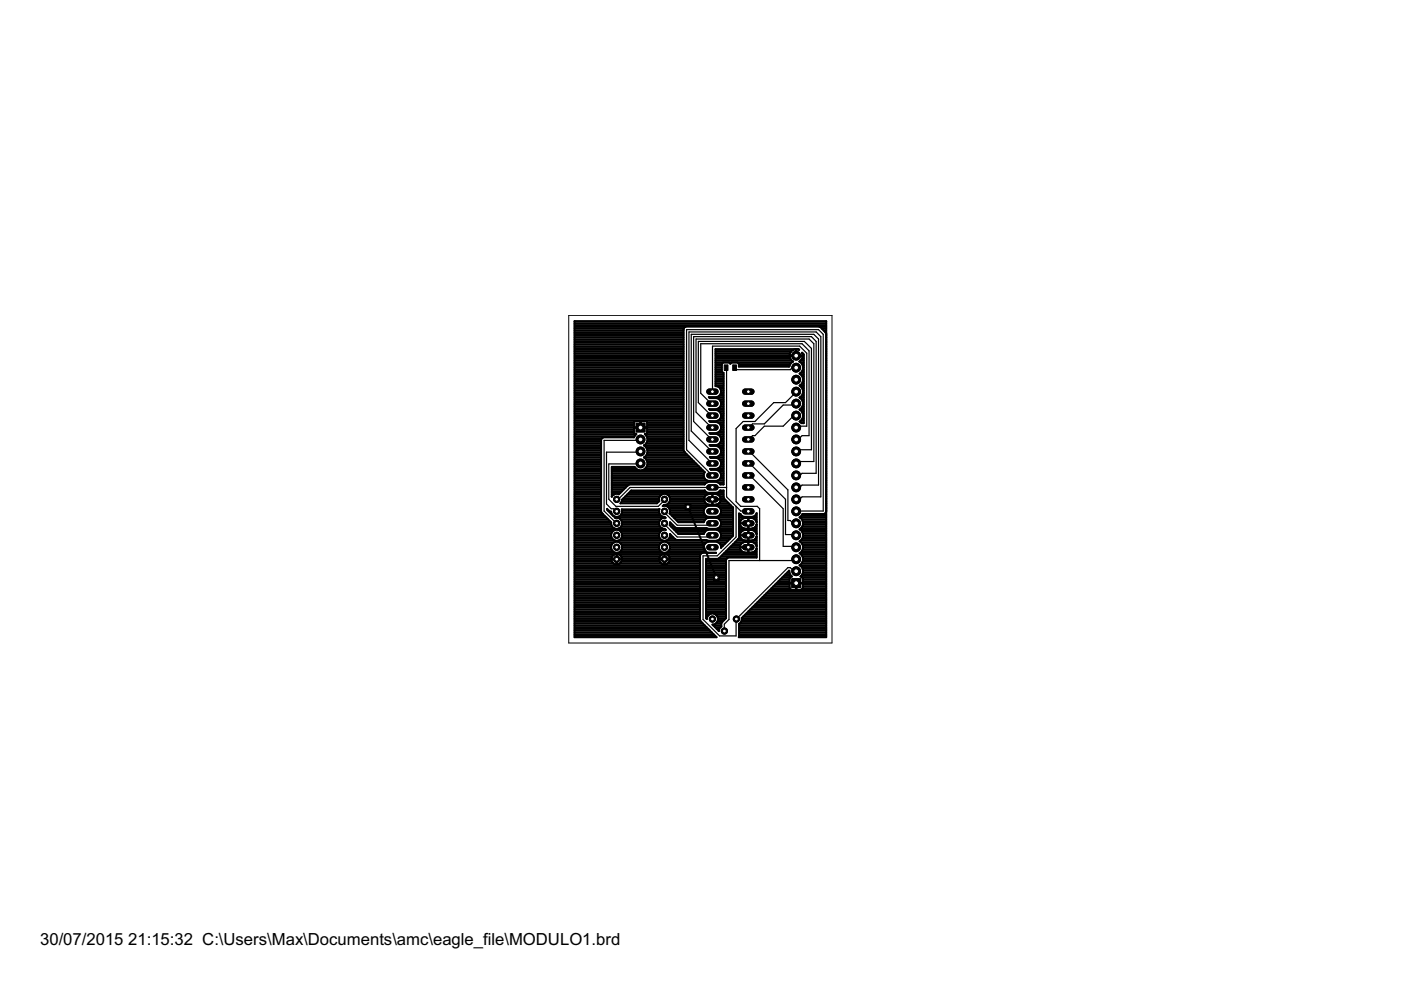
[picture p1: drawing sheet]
<svg xmlns="http://www.w3.org/2000/svg" width="297mm" height="210mm" viewBox="0 0 297 210" stroke-linecap="round" stroke-linejoin="round" font-family="sans-serif">
<defs><g id="words">
<g font-size="4">
<text x="8.5" y="200.4">30/07/2015</text>
<text x="27.2" y="200.4">21:15:32 C:\Users\Max\Documents\amc\eagle_file\MODULO1.brd</text>
</g>
</g></defs>
<path d="M153.5 77.4h.8v1.1h-.8zM155.3 77.4h.8v1.1h-.8z" fill="#000" stroke="#000" stroke-width=".21"/>
<g fill="none" stroke="#000" stroke-width=".42">
<path d="M121.8 79.1h23.1M121.8 79.8h23.1M121.8 79.4h23.1M121.8 78.7h23.1M121.8 78.3h23.1M121.8 77.9h23.1M121.8 77.6h23.1M121.8 77.2h23.1M121.8 76.8h23.1M121.8 76.4h23.1M121.8 76.1h23.1M121.8 75.7h23.1"/>
<path d="M121.8 75.3h23.1M121.8 74.9h23.1M121.8 74.6h23.1M121.8 74.2h23.1M121.8 73.8h23.1M121.8 73.4h23.1M121.8 73.1h23.1M121.8 72.7h23.1M121.8 72.3h23.1M121.8 71.9h23.1M121.8 71.6h23.1M121.8 71.2h23.1"/>
<path d="M121.8 70.8h23.1M121.8 70.4h23.1M121.8 70.1h23.1M121.8 69.7h23.1M121.8 69.3h23.4M121.8 68.9h53.4M121.8 68.6h53.4M121.8 68.2h53.4M151.7 79.1h1.7v23.6h-.7l-.8-.5h-1.7l-.5 .1-.3 .4h-15.9l-2.3 2.1-.7-.1-.4 .2M151.7 79.8h1.7M151.7 79.4h1.7M151.7 78.7h1.3"/>
<path d="M151.7 78.3h1.3M151.7 77.9h1.3M151.7 77.6h1.3M151.7 77.2h1.3M151.7 76.8h16.2M151.7 76.4h16.2M151.7 76.1h15.9M151.7 75.7h15.7M151.7 75.3h15.7M151.7 74.9h15.8M151.7 74.6h16M151.7 74.2h16.4"/>
<path d="M153 77.2l.3-.3h1.3l.3 .2 .2-.2h1.3l.3 .3M153 77.2v1.6l.3 .3M156.7 77.6h10.7M156.7 77.2h10.9M167.4 75.3h2.8M168.7 74a1.42 1.42 0 0 0-1.3 1.3M168.8 74v1.5h-1.4a1.41 1.41 0 0 0 .8 1.2 1.59 1.59 0 0 0-.9 1h-10.6v-.5M168.8 75.3h.1M168.8 74.9h.1M168.8 74.6h.1M168.8 74.2h.1M168.9 74v1.5h1.3l-.2 .7-.5 .5a1.44 1.44 0 0 1 0 2.5l.5 .5 .2 .5"/>
<path d="M168.9 74l.5 .2-.1-.2h-17.6v7.9a1.12 1.12 0 0 1 1.2 .9M169.7 76.8h.7M169.8 79.1h.6M169.8 76.4h.6M169.8 79.4h.6M170.1 77.2h.3M170.1 76.1h.3M170.1 78.7h.3M170.1 79.8h.3M170.1 74.9h.1M170.2 75.7h.2M170.2 75.3l-.1-.5 .3 .3v14.6h-.5l-.4-.3 .5-.5 .2-.5"/>
<path d="M170.2 77.6h.2M170.2 75.3h.2M170.2 78.3h.2M170.2 77.9h.2M173.9 69.3h1.3M174.3 69.7h.9M174.6 70.1h.6M175 70.4h.2M175.2 70.8l-1.5-1.5h-28.5l-.3 .5v25.7l.3 .4M175.2 79.1h.1M175.2 79.8h.1M175.2 79.4h.1"/>
<path d="M175.2 78.7h.1M175.2 78.3h.1M175.2 77.9h.1M175.2 77.6h.1M175.2 77.2h.1M175.2 76.8h.1M175.2 76.4h.1M175.2 76.1h.1M175.2 75.7h.1M175.2 75.3h.1M175.2 74.9h.1M175.2 74.6h.1"/>
<path d="M175.2 74.2h.1M175.2 73.8h.1M175.2 73.4h.1M175.2 73.1h.1M175.2 72.7h.1M175.2 72.3h.1M175.2 71.9h.1M175.2 71.6h.1M175.2 71.2h.1M175.2 70.8h.1M121.8 99.7h5.6M121.8 91.8h12.7"/>
<path d="M121.8 86.9h23.1M121.8 99.3h5.6M121.8 98.9h5.6M121.8 98.5h5.6M121.8 98.1h5.6M121.8 97.8h5.6M121.8 97.4h5.6M121.8 97h5.6M121.8 96.6h5.6M121.8 96.3h5.6M121.8 95.9h5.6M121.8 95.5h5.6"/>
<path d="M121.8 95.2h5.6M121.8 94.8h5.6M121.8 94.4h5.6M121.8 94h5.6M121.8 93.7h5.6M121.8 93.3h5.6M121.8 92.9h5.8M121.8 92.5h12.7M121.8 92.2h13M121.8 91.4h12.6M121.8 91h12.6M121.8 90.7h14"/>
<path d="M121.8 90.3h12.6M121.8 89.9h12.6M121.8 89.5h12.7M121.8 89.2h23.1M121.8 88.8h23.1M121.8 88.4h23.1M121.8 88h23.1M121.8 87.7h23.1M121.8 87.3h23.1M121.8 86.6h23.1M121.8 86.2h23.1M121.8 85.8h23.1"/>
<path d="M121.8 85.4h23.1M121.8 85h23.1M121.8 84.7h23.1M121.8 84.3h23.1M121.8 83.9h23.1M121.8 83.5h23.1M121.8 83.2h23.1M121.8 82.8h23.1M121.8 82.4h23.1M121.8 82.1h23.1M121.8 81.7h23.1M121.8 81.3h23.1"/>
<path d="M121.8 80.9h23.1M121.8 80.6h23.1M121.8 80.2h23.1M129.7 99.7h5.7M129.7 99.3h5.1M134.5 89.5l.2-.2h1.1v1.4h-1.4v1l.2 .2 .3 .1-.5 .7h-6.4l-.6 .5v15.3l.3 .4M134.5 89.5l-.1 1.1h2.8v-1.1M135.8 90.3h.1M135.8 89.9h.1M135.8 89.5h.1M135.9 90.7h9M136.2 99.7h12.7"/>
<path d="M136.6 97h9.7M136.6 94.4h-.1a1.43 1.43 0 0 1 0 2.6 1.49 1.49 0 0 1 .8 1.6M136.6 94.4h8.3M136.8 99.3h11.8M136.8 92.2h8.1M136.9 96.6h9.1M136.9 94.8h8M137 97.4h9.7M137 94h7.9M137.1 98.9h11.1M137.1 92.5h7.8M137.1 95.2h7.8"/>
<path d="M137.2 91.8h7.7M137.2 96.3h8.4M137.2 89.5l-.3-.2h-1v1.4h1.3v1.1l-.5 .2 .6 .9M137.2 97.8h9.9M137.2 93.7h7.7M137.2 89.5h7.7M137.2 91.4h7.7M137.2 91h7.7M137.2 90.3h7.7M137.2 89.9h7.7M137.3 98.6a1.46 1.46 0 0 1-1.2 1.1 1.46 1.46 0 0 1-1.5-.7h-4.9v6.3l.4-.4M137.3 92.9v.6l-.7 .9"/>
<path d="M137.3 98.5h10.5M137.3 98.1h10.1M137.3 95.9h7.9M137.3 95.5h7.6M137.3 93.3h7.6M137.3 92.9h7.6M145.2 95.9l4.2 4.2M150.4 84.3h3M150.5 94.4h2.9M150.6 97h2.8M151.7 81.7h1.7M151.7 81.3h1.7"/>
<path d="M151.7 80.9h1.7M151.7 80.6h1.7M151.7 80.2h1.7M151.9 86.9a1.2 1.2 0 0 1 1 1.2 1.2 1.2 0 0 1-1 1.2h-1.5l.2 .2h1.3a1.2 1.2 0 0 1 1 1.1 1.2 1.2 0 0 1-1 1.2h-1.5l.2 .2h1.3l.5 .2 .5 .7M151.9 99.6a1.19 1.19 0 0 1 1 1.2 1.19 1.19 0 0 1-1 1.2h-1.7a1.19 1.19 0 0 1-.8-1.9M152 91.8h1.4M152.1 89.5h1.3M152.2 89.2h1.2M152.3 92.2h1.1M152.3 99.3h1.1M152.4 86.6h1M152.4 82.1h1"/>
<path d="M152.4 94.8h1M152.4 96.6h1M152.5 84.7h.9M152.5 83.9h.9M152.5 97.4h.9M152.5 94h.9M152.5 87.3h.9M152.6 91.4h.8M152.6 89.9h.8M152.7 88.8h.7M152.7 98.9l-.8 .5h-1.4l.2 .2 2.7 .1M152.7 98.9h.7"/>
<path d="M152.7 92.5h.7M152.7 86.2h.7M152.7 82.4h.7M152.7 96.3h.7M152.7 95.2h.7M152.7 85h.7M152.8 97.8h.6M152.8 93.7h.6M152.8 83.5h.6M152.8 87.7h.6M152.8 91h.6M152.8 90.3h.6"/>
<path d="M152.8 92.9h.6M152.8 88.4h.6M152.9 82.8a1.18 1.18 0 0 1-1 1.4h-1.6l.2 .2h1.4a1.15 1.15 0 0 1 1 1.4M152.9 92.9a1.18 1.18 0 0 1-1 1.5h-1.4l.1 .2h1.3a1.2 1.2 0 0 1 1 1.1 1.2 1.2 0 0 1-1 1.2h-1.4l.2 .2h1.2a1.2 1.2 0 0 1 .8 1.8M152.9 85.8l-.2 .4-.8 .5h-1.6l.2 .2h2.9M152.9 98.5h.5M152.9 98.1h.5M152.9 95.9h.5M152.9 95.5h.5M152.9 93.3h.5M152.9 90.7h.5M152.9 88h.5"/>
<path d="M152.9 85.8h.5M152.9 85.4h.5M152.9 83.2h.5M152.9 82.8h.5M169.5 84.3a1.45 1.45 0 0 1 0 2.5l.5 .5M169.5 84.3h.9M169.7 86.9h.7M169.7 81.7h.7M169.7 89.5h.7M169.8 89.2h.6M169.9 82.1h.5M169.9 86.6h.5"/>
<path d="M169.9 84.7h.5M170 83.9h.4M170 81.3l-.5 .5a1.45 1.45 0 0 1 0 2.5M170 87.3l.2 .5v.6M170 87.3h.4M170 81.3h.4M170.1 88.8h.3M170.1 86.2h.3M170.1 82.4h.3M170.2 85h.2M170.2 83.5h.2M170.2 87.7h.2"/>
<path d="M170.2 80.9h.2M170.2 80.2l-.2 1.1M170.2 88.4h.2M170.2 88h.2M170.2 85.8h.2M170.2 85.4h.2M170.2 83.2h.2M170.2 82.8h.2M170.2 80.6h.2M170.2 80.2h.2M175.2 99.7h.1M175.2 91.8h.1"/>
<path d="M175.2 86.9h.1M175.2 99.3h.1M175.2 98.9h.1M175.2 98.5h.1M175.2 98.1h.1M175.2 97.8h.1M175.2 97.4h.1M175.2 97h.1M175.2 96.6h.1M175.2 96.3h.1M175.2 95.9h.1M175.2 95.5h.1"/>
<path d="M175.2 95.2h.1M175.2 94.8h.1M175.2 94.4h.1M175.2 94h.1M175.2 93.7h.1M175.2 93.3h.1M175.2 92.9h.1M175.2 92.5h.1M175.2 92.2h.1M175.2 91.4h.1M175.2 91h.1M175.2 90.7h.1"/>
<path d="M175.2 90.3h.1M175.2 89.9h.1M175.2 89.5h.1M175.2 89.2h.1M175.2 88.8h.1M175.2 88.4h.1M175.2 88h.1M175.2 87.7h.1M175.2 87.3h.1M175.2 86.6h.1M175.2 86.2h.1M175.2 85.8h.1"/>
<path d="M175.2 85.4h.1M175.2 85h.1M175.2 84.7h.1M175.2 84.3h.1M175.2 83.9h.1M175.2 83.5h.1M175.2 83.2h.1M175.2 82.8h.1M175.2 82.4h.1M175.2 82.1h.1M175.2 81.7h.1M175.2 81.3h.1"/>
<path d="M175.2 80.9h.1M175.2 80.6h.1M175.2 80.2h.1M121.8 109.7h6.8M121.8 112h8.4M121.8 104.5h5.6M121.8 117.2h27.1M121.8 112.4h8.6M121.8 113.5h7.8M121.8 114.6h8.6M121.8 119.9h26.6M121.8 119.5h8.3"/>
<path d="M121.8 119.1h8M121.8 118.7h7.8M121.8 118.4h7.8M121.8 118h8M121.8 117.6h8.4M121.8 116.9h8.1M121.8 116.5h7.9M121.8 116.1h7.8M121.8 115.7h7.8M121.8 115.4h8M121.8 115h8.4M121.8 114.3h8.1"/>
<path d="M121.8 113.9h7.8M121.8 113.1h7.8M121.8 112.8h8M121.8 111.6h8M121.8 111.3h7.8M121.8 110.9h7.8M121.8 110.5h7.5M121.8 110.1h7.1M121.8 109.4h6.4M121.8 109h6M121.8 108.6h5.7M121.8 108.3h5.6"/>
<path d="M121.8 107.9h5.6M121.8 107.5h5.6M121.8 107.1h5.6M121.8 106.8h5.6M121.8 106.4h5.6M121.8 106h5.6M121.8 105.6h5.6M121.8 105.3h5.6M121.8 104.9h5.6M121.8 104.1h5.6M121.8 103.8h5.6M121.8 103.4h5.6"/>
<path d="M121.8 103h5.6M121.8 102.6h5.6M121.8 102.3h5.6M121.8 101.9h5.6M121.8 101.5h5.6M121.8 101.2h5.6M121.8 100.8h5.6M121.8 100.4h5.6M121.8 100h5.6M127.7 108.9l1.9 1.8 .2 .9M127.7 108.9h.1M128.9 108.3h.2"/>
<path d="M129.3 108.6h.3M129.6 118.6h2.2M129.6 109h.1M129.7 104.5h1.8M129.7 105.3h.1M129.7 104.9h.4M129.7 104.1h2.2M129.7 103.8h2.6M129.7 103.4h3M129.7 103h3.3M129.7 102.6h19.7M129.7 102.3h20.2"/>
<path d="M129.7 101.9h20.3M129.7 101.5h19.8M129.7 101.2h19.6M129.7 100.8h19.5M129.7 100.4h19.6M129.7 100h19.6M129.8 115.4a1.18 1.18 0 0 0 .9 1.8 1.18 1.18 0 0 0 1-1.8M129.8 111.6a1.18 1.18 0 0 0 1.9 0M129.8 115.4a1.18 1.18 0 0 1 1.9 0M130 109.4h.1M130.1 109.4l-.3-.3-.2-.6-.4-.1-.5-.5v.2l1.8 1.7M130.1 109.4l.4 .2 .9-.2"/>
<path d="M130.2 117.6l.4-.1 .7 .1M130.2 117.6l-.4 .4M130.7 117.5v2.2M130.7 119.5h.1M130.7 119.1h.1M130.7 118.7h.1M130.7 118.4h.1M130.7 118h.1M130.7 117.6h.1M131 109.8a1.19 1.19 0 0 1 .7 1.8M131 114.6h9.6M131.1 112.4h9.4"/>
<path d="M131.2 112h9.2M131.3 115h9.1M131.3 117.6a1.11 1.11 0 0 1 .4 1.6 1.11 1.11 0 0 1-1.5 .3 1.11 1.11 0 0 1-.4-1.5M131.3 117.6h9M131.4 119.5h8.9M131.4 109.4a1.16 1.16 0 0 0 .4-1.4l8-.1a1.15 1.15 0 0 0 1.1 1.7l.2 .2-10.7-.1M131.4 109.4h8.8M131.6 116.9h8.5M131.6 110.1h8.5M131.6 114.3h8.4M131.6 112.8h8.4M131.7 119.1h8.2"/>
<path d="M131.7 118h8.2M131.7 111.6h8.2M131.7 115.4h8.2M131.7 109h8.2M131.8 106.4h7.8M131.8 116.5h8M131.8 110.5h8M131.8 118.7h8M131.8 118.4h8M131.8 113.9h8M131.8 113.1h8M131.9 115.7h7.8"/>
<path d="M131.9 111.3h7.9M131.9 113.5h7.8M131.9 116.1h7.8M131.9 110.9h7.8M131.9 108.6h7.8M131.9 108.3h7.8M131.9 106h7.8M132.2 105.6h7.5M132.6 105.3h7.3M132.9 104.9h7.4M133.3 104.5h20.1M133.7 104.1h15.8"/>
<path d="M139.8 118.6h2.2M139.9 111.6l.3 .3 .7 .2 .3 .3a1.17 1.17 0 0 0-1.5 1 1.17 1.17 0 0 0 1.3 1.3 1.17 1.17 0 0 0 1-1.5l1.4 1.3h6.3l.5 .2h1.7a1.19 1.19 0 0 0 1-1.2 1.19 1.19 0 0 0-1-1.2h-1.7l-.5 .2-.5 .7h-5.4l-1.8-1.8v-.7l1.4 1.3M139.9 115.4a1.19 1.19 0 0 0 1 1.8 1.19 1.19 0 0 0 1-1.8M139.9 115.4a1.17 1.17 0 0 1 2 0M139.9 118a1.12 1.12 0 0 0 1 1.7 1.12 1.12 0 0 0 .9-1.7M140.2 104.9l.5-.2 .8 .2M140.2 104.9l-.5 .7M140.3 117.6l.5-.1 .7 .1M140.3 117.6l-.4 .4M140.7 109.8a1.19 1.19 0 0 0-.8 1.8M140.7 107.1h14.2M140.9 117.5v2.2"/>
<path d="M140.9 119.5h.1M140.9 119.1h.1M140.9 118.7h.1M140.9 118.4h.1M140.9 118h.1M140.9 117.6h.1M141.2 114.6h8.9M141.4 115h8.4M141.5 117.6l.3 .4M141.5 117.6h7M141.5 119.5h6.9M141.5 104.9l.5 .7"/>
<path d="M141.5 104.9h8.4M141.6 107.5h8M141.6 106.8h8.1M141.7 116.9h7.9M141.8 114.3h1.3M141.8 118h6.6M141.9 119.1h6.5M141.9 115.4h7.5M141.9 105.3h7.5M141.9 107.9h7.4M141.9 116.5h7.4M141.9 106.4h7.5"/>
<path d="M142 118.7h6.4M142 118.4h6.4M142 113.9h.7M142 115.7h7.2M142 111.3h.6M142 105.6a1.16 1.16 0 0 1-1.2 1.4l-.3 .3a1.15 1.15 0 0 1 1.3 .3 1.15 1.15 0 0 1 .2 1.3l1.8 1.8h5.4l.5-.7 .5-.2M142 113.5h.3M142 116.1h7.2M142 110.9h.2M142 108.6h7.2M142 108.3h7.2M142 106h7.3"/>
<path d="M142 105.6h7.3M142.1 109h7.3M142.2 111.6h.7M142.5 109.4h7.2M142.6 112h7.3M142.9 109.7h12.5M143 112.4h7M143.2 110.1h6.4M143.4 112.8h6.1M143.6 110.5h5.7M143.7 113.1h5.6M149.3 105.9h3.5"/>
<path d="M149.4 104h-15.6l-1.9 1.9-.4 .8h7.8l.5-.5-.1-.6M149.4 104h.1M149.4 104l.8 .5M149.4 100.1h.1M149.4 105.3l.4-.4 .5-.1h1.5l.5 .1 .4 .4M149.4 105.3l-.1 .3M149.7 119.9h4.2M149.7 119.5h4.2M149.7 119.1h4.2M149.7 118.7h4.2M149.7 107.4l.5-.1h1.7a1.19 1.19 0 0 1 1 1.1 1.19 1.19 0 0 1-1 1.2h-1.7a1.19 1.19 0 0 1-1-.9 1.19 1.19 0 0 1 .5-1.3zM151 104.8v2.2"/>
<path d="M151 106.8h.1M151 106.4h.1M151 106h.1M151 105.6h.1M151 105.3h.1M151 104.9h.1M151.9 109.8a1.19 1.19 0 0 1 1 1.2 1.19 1.19 0 0 1-1 1.1h-1.7l-.4-.1M152 114.6h2.4M152.1 112.4h3.3M152.1 101.9h1.3M152.2 102.3h1.2M152.2 112h3.2"/>
<path d="M152.2 104.9h1.2M152.3 115h1.7M152.4 109.4h3M152.4 106.8h2.2M152.4 118.4l-2.7 .1v12.6M152.4 118.4h1.7M152.4 107.5h2.9M152.5 110.1h2.9M152.5 104.1h.9M152.6 100h.8M152.6 114.3h2.2M152.6 112.8h2.8"/>
<path d="M152.6 105.3h.8M152.6 101.5h.8M152.7 105.3a1.13 1.13 0 0 1-.9 1.7h-1.5a1.14 1.14 0 0 1-1-1.4M152.7 102.6h.7M152.7 111.6h2.7M152.7 104h.7l.1 1.7 1.9 1.9v6l-2.5 2.5M152.7 104l-.8 .5M152.7 104h.1M152.7 115.4h.9M152.7 106.4h1.5M152.7 109h2.7M152.7 107.9h2.7"/>
<path d="M152.8 110.5h2.6M152.8 113.9h2.3M152.8 106h1M152.8 105.6h.7M152.8 100.4h.6M152.8 118h7.6M152.8 113.1h2.6M152.8 101.2h.6M152.8 115.7h.5M152.8 111.3h2.6M152.9 116.1a1.11 1.11 0 0 0-1-1.2h-1.7a1.18 1.18 0 0 0-1 1.1 1.18 1.18 0 0 0 1 1.2h1.6h-2.9l-.5 .5v13.8M152.9 113.5h2.5"/>
<path d="M152.9 116.1h.1M152.9 110.9h2.5M152.9 108.6h2.5M152.9 108.3h2.5M152.9 100.8h.5M153.2 117.6h7.2M153.6 117.2h6.8M153.9 118.7v12.4M153.9 116.9h3.3M154.3 116.5h2.7M154.7 116.1h2.2M155.1 115.7h1.8"/>
<path d="M155.4 115.4h1.7M155.8 115h1.8M156.2 114.6h4.2M156.5 114.3h.7M156.7 109.7h3.7M156.7 112h.9M156.7 108.9v5.1l-4.3 4.4M156.7 112.4h3.7M156.7 113.5h2M156.7 108.9l.2 .1M156.7 113.9h.3M156.7 113.1h.2"/>
<path d="M156.7 112.8h.5M156.7 111.6h.4M156.7 111.3h.2M156.7 110.9h.2M156.7 110.5h.3M156.7 110.1h.5M156.7 109.4h.6M156.7 109h.3M156.9 110.9a1.07 1.07 0 0 0 .7 1.1M156.9 116h1.8M156.9 116.1l.4 .8M156.9 111h1.8"/>
<path d="M156.9 115.8v.3M156.9 109h.1M157 110.5l.3-.4 .6-.3 1.7 .1 .6 .3 .2 .3M157 110.5l-.1 .4M157 109l.3 .4M157.1 112.8a1.14 1.14 0 0 0 .8 1.8M157.3 116.9l.6 .2h1.5a1.1 1.1 0 0 0 1-.9v2h-6l-.5 .5M157.3 109.4l.5 .2h1.8l.4-.2 .4-.6v2v-.3M157.6 112h2.1l.6-.5 .1-.4v2.2a1.1 1.1 0 0 0-1-.9M157.6 115h2.1M157.6 115l-.5 .3-.2 .5M157.9 112.4l-.8 .4"/>
<path d="M158.7 112h.1M158.7 109.8v2.3M158.7 112.4v2.2M158.7 114.9v2.2M158.7 116.9h.1M158.7 116.5h.1M158.7 116.1h.1M158.7 115.7h.1M158.7 115.4h.1M158.7 115h.1M158.7 114.3h.1M158.7 113.9h.1"/>
<path d="M158.7 113.1h.1M158.7 112.8h.1M158.7 111.6h.1M158.7 111.3h.1M158.7 110.9h.1M158.7 110.5h.1M158.7 110.1h.1M159.4 114.6l.6-.3 .4-.6v2.2v-.1M159.7 112h.7M159.7 115l.5 .3 .2 .5M159.7 115h.7M160 109.4h.4"/>
<path d="M160.1 116.9h.3M160.1 110.1h.3M160.1 114.3h.3M160.1 112.8h.3M160.2 115.4h.2M160.2 111.6h.2M160.3 116.5h.1M160.3 110.5h.1M160.3 109h.1M160.4 113.9h.1M160.4 113.1h.1M160.4 115.7h.1"/>
<path d="M160.4 111.3h.1M169.6 119.9h5.6M169.6 117.2h5.6M169.6 117.3h-.1a1.45 1.45 0 0 1 0 2.5 1.39 1.39 0 0 1 .7 1.6M169.7 109.7h5.5M169.7 114.6h5.5M169.7 112.4h5.5M169.8 112h5.4M169.8 115h5.4M169.9 109.4h5.3M169.9 117.6h5.3M169.9 119.5h5.3"/>
<path d="M170 116.9h5.2M170 110.1l.2 .6v.5M170 114.3l-.5 .5 .5 .4 .2 .5M170 110.1h5.2M170.1 114.3h5.1M170.1 112.8h5.1M170.1 115.4h5.1M170.1 111.6h5.1M170.1 119.1h5.1M170.1 118h5.1M170.1 109h5.1M170.2 116.5h5"/>
<path d="M170.2 110.5h5M170.2 113.9h5M170.2 113.1h5M170.2 111.2l-.2 .6-.5 .4a1.42 1.42 0 0 1 .5 2.1M170.2 115.7v.6l-.2 .5-.4 .5M170.2 113.5h5M170.2 118.7h5M170.2 118.4h5M170.2 116.1h5M170.2 115.7h5M170.2 111.3h5M170.2 110.9h5"/>
<path d="M175.1 108.6h.1M175.2 104.5h.1M175.2 108.5l-.5 .5h-4.6l-.6 .7 .5 .4M175.2 108.3h.1M175.2 107.9h.1M175.2 107.5h.1M175.2 107.1h.1M175.2 106.8h.1M175.2 106.4h.1M175.2 106h.1M175.2 105.6h.1M175.2 105.3h.1"/>
<path d="M175.2 104.9h.1M175.2 104.1h.1M175.2 103.8h.1M175.2 103.4h.1M175.2 103h.1M175.2 102.6h.1M175.2 102.3h.1M175.2 101.9h.1M175.2 101.5h.1M175.2 101.2h.1M175.2 100.8h.1M175.2 100.4h.1"/>
<path d="M175.2 100h.1M121.8 123.6h26.6M121.8 134.8h29.9M121.8 134.5h29.5M121.8 134.1h29.1M121.8 133.7h28.7M121.8 133.3h28.4M121.8 133h28M121.8 132.6h27.6M121.8 132.2h27.2M121.8 131.8h26.9M121.8 131.5h26.6"/>
<path d="M121.8 131.1h26.6M121.8 130.7h26.6M121.8 130.3h26.6M121.8 130h26.6M121.8 129.6h26.6M121.8 129.2h26.6M121.8 128.8h26.6M121.8 128.5h26.6M121.8 128.1h26.6M121.8 127.7h26.6M121.8 127.4h26.6M121.8 127h26.6"/>
<path d="M121.8 126.6h26.6M121.8 126.2h26.6M121.8 125.9h26.6M121.8 125.5h26.6M121.8 125.1h26.6M121.8 124.7h26.6M121.8 124.4h26.6M121.8 124h26.6M121.8 123.2h26.6M121.8 122.9h26.6M121.8 122.5h26.6M121.8 122.1h26.6"/>
<path d="M121.8 121.7h26.6M121.8 121.4h26.6M121.8 121h26.6M121.8 120.6h26.6M121.8 120.2h26.6M149.7 123.6h4.2M149.7 131.1l.2 .2a1.17 1.17 0 0 1 1.1-1.2 1.17 1.17 0 0 1 1.2 1.2 1.17 1.17 0 0 1-1.2 1.1l1.4 1.4 .2-.7 .3-.3M149.7 130.7h.3M149.7 130.3h.6M149.7 130h4.2M149.7 129.6h4.2M149.7 129.2h4.2"/>
<path d="M149.7 128.8h4.2M149.7 128.5h4.2M149.7 128.1h4.2M149.7 127.7h4.2M149.7 127.4h4.2M149.7 127h4.2M149.7 126.6h4.2M149.7 126.2h4.2M149.7 125.9h4.2M149.7 125.5h4.2M149.7 125.1h4.2M149.7 124.7h4.2"/>
<path d="M149.7 124.4h4.2M149.7 124h4.2M149.7 123.2h4.2M149.7 122.9h4.2M149.7 122.5h4.2M149.7 122.1h4.2M149.7 121.7h4.2M149.7 121.4h4.2M149.7 121h4.2M149.7 120.6h4.2M149.7 120.2h4.2M149.7 131.1h.2"/>
<path d="M151.2 132.6h1.7M151.6 133h1.2M151.7 132.2h1.2M151.8 130.3h2.1M152 133.3h.5M152.1 131.8h1.1M152.1 130.7h1.8M152.2 131.5h1.3M152.2 131.1h1.7M152.3 133.7h.1M152.9 132.2v.6M152.9 132.8h.1"/>
<path d="M153.9 131.1l-1 1.1M156.7 134.8h18.5M156.7 134.5h18.5M156.7 134.1h18.5M156.7 133.7h18.5M156.7 133.3h18.5M156.7 133h18.5M156.7 132.6h18.5M156.8 132.2h18.4M157.1 131.8h18.1M157.3 131a1.13 1.13 0 0 1-.6 1.3l-.1 2.8h18.6v-67h-53.4v67h30.1l-3.5-3.6M157.3 131h.1"/>
<path d="M157.3 131.5h17.9M157.3 131.1h17.9M157.6 130.7h17.6M157.9 130.3h17.3M158.3 130h16.9M158.7 129.6h16.5M159.1 129.2h16.1M159.4 128.8h15.8M159.8 128.5h15.4M160.2 128.1h15M160.6 127.7h14.6M161 127.4h14.2"/>
<path d="M161.3 127h13.9M161.7 126.6h13.5M162.1 126.2h13.1M162.4 125.9h12.8M162.8 125.5h12.4M163.2 125.1h12M163.6 124.7h3.8M163.9 124.4h3.5M164.3 124h3.1M164.7 123.6h4.1v1.4l-1.2-.1-.2-.2v-1h2.8v1.1l-.4 .2h-.9v-1.4h6.3M165.1 123.2h2.3M165.4 122.9h2"/>
<path d="M165.8 122.5h1.7M166.2 122.1h1.6M166.6 121.7h.9M166.9 121.4h.5M167.4 121.4l-.1-.4-10 10M167.4 121.4l.5 .8-.3 .1-.2 .3v1M168.8 124.7h.1M168.8 124.4h.1M168.8 124h.1M169.8 122.1h5.4M170 120.2h5.2M170.1 121.7h5.1"/>
<path d="M170.1 122.5h5.1M170.2 120.6h5M170.2 124.7h5M170.2 124.4h5M170.2 124h5M170.2 123.2h5M170.2 122.9h5M170.2 121.4l-.5 .8 .5 .3v1.1M170.2 121.4h5M170.2 121h5"/>
<circle cx="130.7" cy="113.5" r="1.18"/>
</g>
<g fill="none" stroke="#000" stroke-width=".25">
<path d="M153.9 78l.2 27.3 3 3.1h1.6M155.7 78l.4 .4h11.5l.4-.5 .8 .1M135.8 98.3l-6.7 .1v7.5l1.5 1.5h9l1.3-1.5M135.8 93.2l-.2 .2h-7.5v15l2.6 2.6M135.8 95.7l-.2 .2h-7v10.9l1 1.1h.5l.6 .5M151 85.6l-.4-.2-2-2v-10.5h21.5l1.4 1.5v18h-1.4l-.6 .5h-.5l-.2 .3M151 83l.1-9.6h18.4l1.5 1.5v15.5h-2l-.2 .3M151 88.1l-.4-.2-2.5-2.5v-13h22.4l1.5 1.5v21.5h-3l-.2 .3M151 90.7l-.4-.3-3-3v-15.5h23.9l1.1 1v25h-3.6l-.2 .4M151 93.2l-.4-.3-3.5-3.5v-18h24.9l1 1v28h-2.9l-.6 .5-.7-.1M151 95.7l-4.4-4.3v-20.5h26l.9 1v30.9h-3.4l-.6 .6-.7-.1M151 98.3l-4.9-4.9v-23h26.9l1 1v33.9h-3.9l-.6 .6h-.7"/>
<path d="M158.7 98.3l.3 .1 7.5 7.5v7.4h2.1l.2 .2M158.7 95.7l.3 .2 8 8v6.5h.6l.4 .4 .8 .2M168.8 88.1l-.2 .3h-.6l-1.9 2h-4l-2 2h-.5l-.9 .8M168.8 85.6l-.2 .3h-2.5l-4 4h-2.5l-.9 .8M168.8 83l-2.3 2.4h-2.5l-3.9 4h-2.5l-1.5 1.5v15.5l1 1h3.4l.6 .5v11M140.9 108.4l.2 .5 2.5 2.5h7l.4-.4M140.9 111l.2 .4 2.5 2.5h7l.4-.4M151 103.3l-17.4 .1-2.5 2.5h-.4M151 100.8l-5.4-5.4v-25.5h27.9l1 1v37.5h-5.7M151 103.3l.1 .1M151.1 103.4h3M156.1 107.4v6.5l-4 4h-3v13.4l3.5 3.5h3.5v-3.5l10.9-10.9h.6l.4 .4h.6l.2 .3"/>
<path d="M158.7 100.8l.3 .1 7.1 7v7.9h2.5l.2 .2M168.8 118.6l-.2 .3h-14v12.4l-1 1v1.5"/>
</g>
<path d="M150.4 83h1.3" fill="none" stroke="#000" stroke-width="1.3"/>
<circle cx="151" cy="83" r=".4" fill="#fff" stroke="#000" stroke-width=".21"/>
<path d="M150.4 85.6h1.3" fill="none" stroke="#000" stroke-width="1.3"/>
<circle cx="151" cy="85.6" r=".4" fill="#fff" stroke="#000" stroke-width=".21"/>
<path d="M150.4 88.1h1.3" fill="none" stroke="#000" stroke-width="1.3"/>
<circle cx="151" cy="88.1" r=".4" fill="#fff" stroke="#000" stroke-width=".21"/>
<path d="M150.4 90.7h1.3" fill="none" stroke="#000" stroke-width="1.3"/>
<circle cx="151" cy="90.7" r=".4" fill="#fff" stroke="#000" stroke-width=".21"/>
<path d="M150.4 93.2h1.3" fill="none" stroke="#000" stroke-width="1.3"/>
<circle cx="151" cy="93.2" r=".4" fill="#fff" stroke="#000" stroke-width=".21"/>
<path d="M150.4 95.7h1.3" fill="none" stroke="#000" stroke-width="1.3"/>
<circle cx="151" cy="95.7" r=".4" fill="#fff" stroke="#000" stroke-width=".21"/>
<path d="M150.4 98.3h1.3" fill="none" stroke="#000" stroke-width="1.3"/>
<circle cx="151" cy="98.3" r=".4" fill="#fff" stroke="#000" stroke-width=".21"/>
<path d="M150.4 100.8h1.3" fill="none" stroke="#000" stroke-width="1.3"/>
<circle cx="151" cy="100.8" r=".4" fill="#fff" stroke="#000" stroke-width=".21"/>
<path d="M150.4 103.3h1.3" fill="none" stroke="#000" stroke-width="1.3"/>
<circle cx="151" cy="103.3" r=".4" fill="#fff" stroke="#000" stroke-width=".21"/>
<path d="M150.4 105.9h1.3" fill="none" stroke="#000" stroke-width="1.3"/>
<circle cx="151" cy="105.9" r=".4" fill="#fff" stroke="#000" stroke-width=".21"/>
<path d="M150.4 108.4h1.3" fill="none" stroke="#000" stroke-width="1.3"/>
<circle cx="151" cy="108.4" r=".4" fill="#fff" stroke="#000" stroke-width=".21"/>
<path d="M150.4 111h1.3" fill="none" stroke="#000" stroke-width="1.3"/>
<circle cx="151" cy="111" r=".4" fill="#fff" stroke="#000" stroke-width=".21"/>
<path d="M150.4 113.5h1.3" fill="none" stroke="#000" stroke-width="1.3"/>
<circle cx="151" cy="113.5" r=".4" fill="#fff" stroke="#000" stroke-width=".21"/>
<path d="M150.4 116h1.3" fill="none" stroke="#000" stroke-width="1.3"/>
<circle cx="151" cy="116" r=".4" fill="#fff" stroke="#000" stroke-width=".21"/>
<path d="M158 116h1.3" fill="none" stroke="#000" stroke-width="1.3"/>
<circle cx="158.7" cy="116" r=".4" fill="#fff" stroke="#000" stroke-width=".21"/>
<path d="M158 113.5h1.3" fill="none" stroke="#000" stroke-width="1.3"/>
<circle cx="158.7" cy="113.5" r=".4" fill="#fff" stroke="#000" stroke-width=".21"/>
<path d="M158 111h1.3" fill="none" stroke="#000" stroke-width="1.3"/>
<circle cx="158.7" cy="111" r=".4" fill="#fff" stroke="#000" stroke-width=".21"/>
<path d="M158 108.4h1.3" fill="none" stroke="#000" stroke-width="1.3"/>
<circle cx="158.7" cy="108.4" r=".4" fill="#fff" stroke="#000" stroke-width=".21"/>
<path d="M158 105.9h1.3" fill="none" stroke="#000" stroke-width="1.3"/>
<circle cx="158.7" cy="105.9" r=".4" fill="#fff" stroke="#000" stroke-width=".21"/>
<path d="M158 103.3h1.3" fill="none" stroke="#000" stroke-width="1.3"/>
<circle cx="158.7" cy="103.3" r=".4" fill="#fff" stroke="#000" stroke-width=".21"/>
<path d="M158 100.8h1.3" fill="none" stroke="#000" stroke-width="1.3"/>
<circle cx="158.7" cy="100.8" r=".4" fill="#fff" stroke="#000" stroke-width=".21"/>
<path d="M158 98.3h1.3" fill="none" stroke="#000" stroke-width="1.3"/>
<circle cx="158.7" cy="98.3" r=".4" fill="#fff" stroke="#000" stroke-width=".21"/>
<path d="M158 95.7h1.3" fill="none" stroke="#000" stroke-width="1.3"/>
<circle cx="158.7" cy="95.7" r=".4" fill="#fff" stroke="#000" stroke-width=".21"/>
<path d="M158 93.2h1.3" fill="none" stroke="#000" stroke-width="1.3"/>
<circle cx="158.7" cy="93.2" r=".4" fill="#fff" stroke="#000" stroke-width=".21"/>
<path d="M158 90.7h1.3" fill="none" stroke="#000" stroke-width="1.3"/>
<circle cx="158.7" cy="90.7" r=".4" fill="#fff" stroke="#000" stroke-width=".21"/>
<path d="M158 88.1h1.3" fill="none" stroke="#000" stroke-width="1.3"/>
<circle cx="158.7" cy="88.1" r=".4" fill="#fff" stroke="#000" stroke-width=".21"/>
<path d="M158 85.6h1.3" fill="none" stroke="#000" stroke-width="1.3"/>
<circle cx="158.7" cy="85.6" r=".4" fill="#fff" stroke="#000" stroke-width=".21"/>
<path d="M158 83h1.3" fill="none" stroke="#000" stroke-width="1.3"/>
<circle cx="158.7" cy="83" r=".4" fill="#fff" stroke="#000" stroke-width=".21"/>
<path d="M134.9 89.7h1.8v1.9h-1.8z" fill="#000" stroke="#000" stroke-width=".21"/>
<circle cx="135.8" cy="90.7" r=".51" fill="#fff" stroke="#000" stroke-width=".21"/>
<circle cx="135.8" cy="93.2" r=".93" fill="#000" stroke="#000" stroke-width=".21"/>
<circle cx="135.8" cy="93.2" r=".51" fill="#fff" stroke="#000" stroke-width=".21"/>
<circle cx="135.8" cy="95.7" r=".93" fill="#000" stroke="#000" stroke-width=".21"/>
<circle cx="135.8" cy="95.7" r=".51" fill="#fff" stroke="#000" stroke-width=".21"/>
<circle cx="135.8" cy="98.3" r=".93" fill="#000" stroke="#000" stroke-width=".21"/>
<circle cx="135.8" cy="98.3" r=".51" fill="#fff" stroke="#000" stroke-width=".21"/>
<path d="M167.9 122.7h1.8v1.9h-1.8z" fill="#000" stroke="#000" stroke-width=".21"/>
<circle cx="168.8" cy="123.6" r=".51" fill="#fff" stroke="#000" stroke-width=".21"/>
<circle cx="168.8" cy="121.1" r=".93" fill="#000" stroke="#000" stroke-width=".21"/>
<circle cx="168.8" cy="121.1" r=".51" fill="#fff" stroke="#000" stroke-width=".21"/>
<circle cx="168.8" cy="118.6" r=".93" fill="#000" stroke="#000" stroke-width=".21"/>
<circle cx="168.8" cy="118.6" r=".51" fill="#fff" stroke="#000" stroke-width=".21"/>
<circle cx="168.8" cy="116" r=".93" fill="#000" stroke="#000" stroke-width=".21"/>
<circle cx="168.8" cy="116" r=".51" fill="#fff" stroke="#000" stroke-width=".21"/>
<circle cx="168.8" cy="113.5" r=".93" fill="#000" stroke="#000" stroke-width=".21"/>
<circle cx="168.8" cy="113.5" r=".51" fill="#fff" stroke="#000" stroke-width=".21"/>
<circle cx="168.8" cy="111" r=".93" fill="#000" stroke="#000" stroke-width=".21"/>
<circle cx="168.8" cy="111" r=".51" fill="#fff" stroke="#000" stroke-width=".21"/>
<circle cx="168.8" cy="108.4" r=".93" fill="#000" stroke="#000" stroke-width=".21"/>
<circle cx="168.8" cy="108.4" r=".51" fill="#fff" stroke="#000" stroke-width=".21"/>
<circle cx="168.8" cy="105.9" r=".93" fill="#000" stroke="#000" stroke-width=".21"/>
<circle cx="168.8" cy="105.9" r=".51" fill="#fff" stroke="#000" stroke-width=".21"/>
<circle cx="168.8" cy="103.3" r=".93" fill="#000" stroke="#000" stroke-width=".21"/>
<circle cx="168.8" cy="103.3" r=".51" fill="#fff" stroke="#000" stroke-width=".21"/>
<circle cx="168.8" cy="100.8" r=".93" fill="#000" stroke="#000" stroke-width=".21"/>
<circle cx="168.8" cy="100.8" r=".51" fill="#fff" stroke="#000" stroke-width=".21"/>
<circle cx="168.8" cy="98.3" r=".93" fill="#000" stroke="#000" stroke-width=".21"/>
<circle cx="168.8" cy="98.3" r=".51" fill="#fff" stroke="#000" stroke-width=".21"/>
<circle cx="168.8" cy="95.7" r=".93" fill="#000" stroke="#000" stroke-width=".21"/>
<circle cx="168.8" cy="95.7" r=".51" fill="#fff" stroke="#000" stroke-width=".21"/>
<circle cx="168.8" cy="93.2" r=".93" fill="#000" stroke="#000" stroke-width=".21"/>
<circle cx="168.8" cy="93.2" r=".51" fill="#fff" stroke="#000" stroke-width=".21"/>
<circle cx="168.8" cy="90.7" r=".93" fill="#000" stroke="#000" stroke-width=".21"/>
<circle cx="168.8" cy="90.7" r=".51" fill="#fff" stroke="#000" stroke-width=".21"/>
<circle cx="168.8" cy="88.1" r=".93" fill="#000" stroke="#000" stroke-width=".21"/>
<circle cx="168.8" cy="88.1" r=".51" fill="#fff" stroke="#000" stroke-width=".21"/>
<circle cx="168.8" cy="85.6" r=".93" fill="#000" stroke="#000" stroke-width=".21"/>
<circle cx="168.8" cy="85.6" r=".51" fill="#fff" stroke="#000" stroke-width=".21"/>
<circle cx="168.8" cy="83" r=".93" fill="#000" stroke="#000" stroke-width=".21"/>
<circle cx="168.8" cy="83" r=".51" fill="#fff" stroke="#000" stroke-width=".21"/>
<circle cx="168.8" cy="80.5" r=".93" fill="#000" stroke="#000" stroke-width=".21"/>
<circle cx="168.8" cy="80.5" r=".51" fill="#fff" stroke="#000" stroke-width=".21"/>
<circle cx="168.8" cy="78" r=".93" fill="#000" stroke="#000" stroke-width=".21"/>
<circle cx="168.8" cy="78" r=".51" fill="#fff" stroke="#000" stroke-width=".21"/>
<circle cx="168.8" cy="75.4" r=".93" fill="#000" stroke="#000" stroke-width=".21"/>
<circle cx="168.8" cy="75.4" r=".51" fill="#fff" stroke="#000" stroke-width=".21"/>
<circle cx="130.7" cy="105.9" r=".66" fill="#000" stroke="#000" stroke-width=".21"/>
<circle cx="130.7" cy="105.9" r=".4" fill="#fff" stroke="#000" stroke-width=".21"/>
<circle cx="130.7" cy="108.4" r=".66" fill="#000" stroke="#000" stroke-width=".21"/>
<circle cx="130.7" cy="108.4" r=".4" fill="#fff" stroke="#000" stroke-width=".21"/>
<circle cx="130.7" cy="111" r=".66" fill="#000" stroke="#000" stroke-width=".21"/>
<circle cx="130.7" cy="111" r=".4" fill="#fff" stroke="#000" stroke-width=".21"/>
<circle cx="130.7" cy="113.5" r=".66" fill="#000" stroke="#000" stroke-width=".21"/>
<circle cx="130.7" cy="113.5" r=".4" fill="#fff" stroke="#000" stroke-width=".21"/>
<circle cx="130.7" cy="116" r=".66" fill="#000" stroke="#000" stroke-width=".21"/>
<circle cx="130.7" cy="116" r=".4" fill="#fff" stroke="#000" stroke-width=".21"/>
<circle cx="130.7" cy="118.6" r=".66" fill="#000" stroke="#000" stroke-width=".21"/>
<circle cx="130.7" cy="118.6" r=".4" fill="#fff" stroke="#000" stroke-width=".21"/>
<circle cx="140.9" cy="105.9" r=".66" fill="#000" stroke="#000" stroke-width=".21"/>
<circle cx="140.9" cy="105.9" r=".4" fill="#fff" stroke="#000" stroke-width=".21"/>
<circle cx="140.9" cy="108.4" r=".66" fill="#000" stroke="#000" stroke-width=".21"/>
<circle cx="140.9" cy="108.4" r=".4" fill="#fff" stroke="#000" stroke-width=".21"/>
<circle cx="140.9" cy="111" r=".66" fill="#000" stroke="#000" stroke-width=".21"/>
<circle cx="140.9" cy="111" r=".4" fill="#fff" stroke="#000" stroke-width=".21"/>
<circle cx="140.9" cy="113.5" r=".66" fill="#000" stroke="#000" stroke-width=".21"/>
<circle cx="140.9" cy="113.5" r=".4" fill="#fff" stroke="#000" stroke-width=".21"/>
<circle cx="140.9" cy="116" r=".66" fill="#000" stroke="#000" stroke-width=".21"/>
<circle cx="140.9" cy="116" r=".4" fill="#fff" stroke="#000" stroke-width=".21"/>
<circle cx="140.9" cy="118.6" r=".66" fill="#000" stroke="#000" stroke-width=".21"/>
<circle cx="140.9" cy="118.6" r=".4" fill="#fff" stroke="#000" stroke-width=".21"/>
<circle cx="156.1" cy="131.3" r=".66" fill="#000" stroke="#000" stroke-width=".21"/>
<circle cx="156.1" cy="131.3" r=".4" fill="#fff" stroke="#000" stroke-width=".21"/>
<circle cx="153.6" cy="133.8" r=".66" fill="#000" stroke="#000" stroke-width=".21"/>
<circle cx="153.6" cy="133.8" r=".4" fill="#fff" stroke="#000" stroke-width=".21"/>
<circle cx="151" cy="131.3" r=".66" fill="#000" stroke="#000" stroke-width=".21"/>
<circle cx="151" cy="131.3" r=".4" fill="#fff" stroke="#000" stroke-width=".21"/>
<path d="M145.3 106.9h1.2v1.2h-1.2z" fill="#000" stroke="#000" stroke-width=".21"/>
<circle cx="145.9" cy="107.5" r=".4" fill="#fff" stroke="#000" stroke-width=".21"/>
<path d="M151.3 121.9h1.2v1.1h-1.2z" fill="#000" stroke="#000" stroke-width=".21"/>
<circle cx="151.9" cy="122.4" r=".4" fill="#fff" stroke="#000" stroke-width=".21"/>
<path d="M145.9 107.5l6 14.9" fill="none" stroke="#000" stroke-width=".42"/>
<path d="M150.4 83h1.3" fill="none" stroke="#000" stroke-width="1.3"/>
<circle cx="151" cy="83" r=".4" fill="#fff" stroke="#000" stroke-width=".21"/>
<path d="M150.4 85.6h1.3" fill="none" stroke="#000" stroke-width="1.3"/>
<circle cx="151" cy="85.6" r=".4" fill="#fff" stroke="#000" stroke-width=".21"/>
<path d="M150.4 88.1h1.3" fill="none" stroke="#000" stroke-width="1.3"/>
<circle cx="151" cy="88.1" r=".4" fill="#fff" stroke="#000" stroke-width=".21"/>
<path d="M150.4 90.7h1.3" fill="none" stroke="#000" stroke-width="1.3"/>
<circle cx="151" cy="90.7" r=".4" fill="#fff" stroke="#000" stroke-width=".21"/>
<path d="M150.4 93.2h1.3" fill="none" stroke="#000" stroke-width="1.3"/>
<circle cx="151" cy="93.2" r=".4" fill="#fff" stroke="#000" stroke-width=".21"/>
<path d="M150.4 95.7h1.3" fill="none" stroke="#000" stroke-width="1.3"/>
<circle cx="151" cy="95.7" r=".4" fill="#fff" stroke="#000" stroke-width=".21"/>
<path d="M150.4 98.3h1.3" fill="none" stroke="#000" stroke-width="1.3"/>
<circle cx="151" cy="98.3" r=".4" fill="#fff" stroke="#000" stroke-width=".21"/>
<path d="M150.4 100.8h1.3" fill="none" stroke="#000" stroke-width="1.3"/>
<circle cx="151" cy="100.8" r=".4" fill="#fff" stroke="#000" stroke-width=".21"/>
<path d="M150.4 103.3h1.3" fill="none" stroke="#000" stroke-width="1.3"/>
<circle cx="151" cy="103.3" r=".4" fill="#fff" stroke="#000" stroke-width=".21"/>
<path d="M150.4 105.9h1.3" fill="none" stroke="#000" stroke-width="1.3"/>
<circle cx="151" cy="105.9" r=".4" fill="#fff" stroke="#000" stroke-width=".21"/>
<path d="M150.4 108.4h1.3" fill="none" stroke="#000" stroke-width="1.3"/>
<circle cx="151" cy="108.4" r=".4" fill="#fff" stroke="#000" stroke-width=".21"/>
<path d="M150.4 111h1.3" fill="none" stroke="#000" stroke-width="1.3"/>
<circle cx="151" cy="111" r=".4" fill="#fff" stroke="#000" stroke-width=".21"/>
<path d="M150.4 113.5h1.3" fill="none" stroke="#000" stroke-width="1.3"/>
<circle cx="151" cy="113.5" r=".4" fill="#fff" stroke="#000" stroke-width=".21"/>
<path d="M150.4 116h1.3" fill="none" stroke="#000" stroke-width="1.3"/>
<circle cx="151" cy="116" r=".4" fill="#fff" stroke="#000" stroke-width=".21"/>
<path d="M158 116h1.3" fill="none" stroke="#000" stroke-width="1.3"/>
<circle cx="158.7" cy="116" r=".4" fill="#fff" stroke="#000" stroke-width=".21"/>
<path d="M158 113.5h1.3" fill="none" stroke="#000" stroke-width="1.3"/>
<circle cx="158.7" cy="113.5" r=".4" fill="#fff" stroke="#000" stroke-width=".21"/>
<path d="M158 111h1.3" fill="none" stroke="#000" stroke-width="1.3"/>
<circle cx="158.7" cy="111" r=".4" fill="#fff" stroke="#000" stroke-width=".21"/>
<path d="M158 108.4h1.3" fill="none" stroke="#000" stroke-width="1.3"/>
<circle cx="158.7" cy="108.4" r=".4" fill="#fff" stroke="#000" stroke-width=".21"/>
<path d="M158 105.9h1.3" fill="none" stroke="#000" stroke-width="1.3"/>
<circle cx="158.7" cy="105.9" r=".4" fill="#fff" stroke="#000" stroke-width=".21"/>
<path d="M158 103.3h1.3" fill="none" stroke="#000" stroke-width="1.3"/>
<circle cx="158.7" cy="103.3" r=".4" fill="#fff" stroke="#000" stroke-width=".21"/>
<path d="M158 100.8h1.3" fill="none" stroke="#000" stroke-width="1.3"/>
<circle cx="158.7" cy="100.8" r=".4" fill="#fff" stroke="#000" stroke-width=".21"/>
<path d="M158 98.3h1.3" fill="none" stroke="#000" stroke-width="1.3"/>
<circle cx="158.7" cy="98.3" r=".4" fill="#fff" stroke="#000" stroke-width=".21"/>
<path d="M158 95.7h1.3" fill="none" stroke="#000" stroke-width="1.3"/>
<circle cx="158.7" cy="95.7" r=".4" fill="#fff" stroke="#000" stroke-width=".21"/>
<path d="M158 93.2h1.3" fill="none" stroke="#000" stroke-width="1.3"/>
<circle cx="158.7" cy="93.2" r=".4" fill="#fff" stroke="#000" stroke-width=".21"/>
<path d="M158 90.7h1.3" fill="none" stroke="#000" stroke-width="1.3"/>
<circle cx="158.7" cy="90.7" r=".4" fill="#fff" stroke="#000" stroke-width=".21"/>
<path d="M158 88.1h1.3" fill="none" stroke="#000" stroke-width="1.3"/>
<circle cx="158.7" cy="88.1" r=".4" fill="#fff" stroke="#000" stroke-width=".21"/>
<path d="M158 85.6h1.3" fill="none" stroke="#000" stroke-width="1.3"/>
<circle cx="158.7" cy="85.6" r=".4" fill="#fff" stroke="#000" stroke-width=".21"/>
<path d="M158 83h1.3" fill="none" stroke="#000" stroke-width="1.3"/>
<circle cx="158.7" cy="83" r=".4" fill="#fff" stroke="#000" stroke-width=".21"/>
<path d="M134.9 89.7h1.8v1.9h-1.8z" fill="#000" stroke="#000" stroke-width=".21"/>
<circle cx="135.8" cy="90.7" r=".51" fill="#fff" stroke="#000" stroke-width=".21"/>
<circle cx="135.8" cy="93.2" r=".93" fill="#000" stroke="#000" stroke-width=".21"/>
<circle cx="135.8" cy="93.2" r=".51" fill="#fff" stroke="#000" stroke-width=".21"/>
<circle cx="135.8" cy="95.7" r=".93" fill="#000" stroke="#000" stroke-width=".21"/>
<circle cx="135.8" cy="95.7" r=".51" fill="#fff" stroke="#000" stroke-width=".21"/>
<circle cx="135.8" cy="98.3" r=".93" fill="#000" stroke="#000" stroke-width=".21"/>
<circle cx="135.8" cy="98.3" r=".51" fill="#fff" stroke="#000" stroke-width=".21"/>
<path d="M167.9 122.7h1.8v1.9h-1.8z" fill="#000" stroke="#000" stroke-width=".21"/>
<circle cx="168.8" cy="123.6" r=".51" fill="#fff" stroke="#000" stroke-width=".21"/>
<circle cx="168.8" cy="121.1" r=".93" fill="#000" stroke="#000" stroke-width=".21"/>
<circle cx="168.8" cy="121.1" r=".51" fill="#fff" stroke="#000" stroke-width=".21"/>
<circle cx="168.8" cy="118.6" r=".93" fill="#000" stroke="#000" stroke-width=".21"/>
<circle cx="168.8" cy="118.6" r=".51" fill="#fff" stroke="#000" stroke-width=".21"/>
<circle cx="168.8" cy="116" r=".93" fill="#000" stroke="#000" stroke-width=".21"/>
<circle cx="168.8" cy="116" r=".51" fill="#fff" stroke="#000" stroke-width=".21"/>
<circle cx="168.8" cy="113.5" r=".93" fill="#000" stroke="#000" stroke-width=".21"/>
<circle cx="168.8" cy="113.5" r=".51" fill="#fff" stroke="#000" stroke-width=".21"/>
<circle cx="168.8" cy="111" r=".93" fill="#000" stroke="#000" stroke-width=".21"/>
<circle cx="168.8" cy="111" r=".51" fill="#fff" stroke="#000" stroke-width=".21"/>
<circle cx="168.8" cy="108.4" r=".93" fill="#000" stroke="#000" stroke-width=".21"/>
<circle cx="168.8" cy="108.4" r=".51" fill="#fff" stroke="#000" stroke-width=".21"/>
<circle cx="168.8" cy="105.9" r=".93" fill="#000" stroke="#000" stroke-width=".21"/>
<circle cx="168.8" cy="105.9" r=".51" fill="#fff" stroke="#000" stroke-width=".21"/>
<circle cx="168.8" cy="103.3" r=".93" fill="#000" stroke="#000" stroke-width=".21"/>
<circle cx="168.8" cy="103.3" r=".51" fill="#fff" stroke="#000" stroke-width=".21"/>
<circle cx="168.8" cy="100.8" r=".93" fill="#000" stroke="#000" stroke-width=".21"/>
<circle cx="168.8" cy="100.8" r=".51" fill="#fff" stroke="#000" stroke-width=".21"/>
<circle cx="168.8" cy="98.3" r=".93" fill="#000" stroke="#000" stroke-width=".21"/>
<circle cx="168.8" cy="98.3" r=".51" fill="#fff" stroke="#000" stroke-width=".21"/>
<circle cx="168.8" cy="95.7" r=".93" fill="#000" stroke="#000" stroke-width=".21"/>
<circle cx="168.8" cy="95.7" r=".51" fill="#fff" stroke="#000" stroke-width=".21"/>
<circle cx="168.8" cy="93.2" r=".93" fill="#000" stroke="#000" stroke-width=".21"/>
<circle cx="168.8" cy="93.2" r=".51" fill="#fff" stroke="#000" stroke-width=".21"/>
<circle cx="168.8" cy="90.7" r=".93" fill="#000" stroke="#000" stroke-width=".21"/>
<circle cx="168.8" cy="90.7" r=".51" fill="#fff" stroke="#000" stroke-width=".21"/>
<circle cx="168.8" cy="88.1" r=".93" fill="#000" stroke="#000" stroke-width=".21"/>
<circle cx="168.8" cy="88.1" r=".51" fill="#fff" stroke="#000" stroke-width=".21"/>
<circle cx="168.8" cy="85.6" r=".93" fill="#000" stroke="#000" stroke-width=".21"/>
<circle cx="168.8" cy="85.6" r=".51" fill="#fff" stroke="#000" stroke-width=".21"/>
<circle cx="168.8" cy="83" r=".93" fill="#000" stroke="#000" stroke-width=".21"/>
<circle cx="168.8" cy="83" r=".51" fill="#fff" stroke="#000" stroke-width=".21"/>
<circle cx="168.8" cy="80.5" r=".93" fill="#000" stroke="#000" stroke-width=".21"/>
<circle cx="168.8" cy="80.5" r=".51" fill="#fff" stroke="#000" stroke-width=".21"/>
<circle cx="168.8" cy="78" r=".93" fill="#000" stroke="#000" stroke-width=".21"/>
<circle cx="168.8" cy="78" r=".51" fill="#fff" stroke="#000" stroke-width=".21"/>
<circle cx="168.8" cy="75.4" r=".93" fill="#000" stroke="#000" stroke-width=".21"/>
<circle cx="168.8" cy="75.4" r=".51" fill="#fff" stroke="#000" stroke-width=".21"/>
<circle cx="130.7" cy="105.9" r=".66" fill="#000" stroke="#000" stroke-width=".21"/>
<circle cx="130.7" cy="105.9" r=".4" fill="#fff" stroke="#000" stroke-width=".21"/>
<circle cx="130.7" cy="108.4" r=".66" fill="#000" stroke="#000" stroke-width=".21"/>
<circle cx="130.7" cy="108.4" r=".4" fill="#fff" stroke="#000" stroke-width=".21"/>
<circle cx="130.7" cy="111" r=".66" fill="#000" stroke="#000" stroke-width=".21"/>
<circle cx="130.7" cy="111" r=".4" fill="#fff" stroke="#000" stroke-width=".21"/>
<circle cx="130.7" cy="113.5" r=".66" fill="#000" stroke="#000" stroke-width=".21"/>
<circle cx="130.7" cy="113.5" r=".4" fill="#fff" stroke="#000" stroke-width=".21"/>
<circle cx="130.7" cy="116" r=".66" fill="#000" stroke="#000" stroke-width=".21"/>
<circle cx="130.7" cy="116" r=".4" fill="#fff" stroke="#000" stroke-width=".21"/>
<circle cx="130.7" cy="118.6" r=".66" fill="#000" stroke="#000" stroke-width=".21"/>
<circle cx="130.7" cy="118.6" r=".4" fill="#fff" stroke="#000" stroke-width=".21"/>
<circle cx="140.9" cy="105.9" r=".66" fill="#000" stroke="#000" stroke-width=".21"/>
<circle cx="140.9" cy="105.9" r=".4" fill="#fff" stroke="#000" stroke-width=".21"/>
<circle cx="140.9" cy="108.4" r=".66" fill="#000" stroke="#000" stroke-width=".21"/>
<circle cx="140.9" cy="108.4" r=".4" fill="#fff" stroke="#000" stroke-width=".21"/>
<circle cx="140.9" cy="111" r=".66" fill="#000" stroke="#000" stroke-width=".21"/>
<circle cx="140.9" cy="111" r=".4" fill="#fff" stroke="#000" stroke-width=".21"/>
<circle cx="140.9" cy="113.5" r=".66" fill="#000" stroke="#000" stroke-width=".21"/>
<circle cx="140.9" cy="113.5" r=".4" fill="#fff" stroke="#000" stroke-width=".21"/>
<circle cx="140.9" cy="116" r=".66" fill="#000" stroke="#000" stroke-width=".21"/>
<circle cx="140.9" cy="116" r=".4" fill="#fff" stroke="#000" stroke-width=".21"/>
<circle cx="140.9" cy="118.6" r=".66" fill="#000" stroke="#000" stroke-width=".21"/>
<circle cx="140.9" cy="118.6" r=".4" fill="#fff" stroke="#000" stroke-width=".21"/>
<circle cx="156.1" cy="131.3" r=".66" fill="#000" stroke="#000" stroke-width=".21"/>
<circle cx="156.1" cy="131.3" r=".4" fill="#fff" stroke="#000" stroke-width=".21"/>
<circle cx="153.6" cy="133.8" r=".66" fill="#000" stroke="#000" stroke-width=".21"/>
<circle cx="153.6" cy="133.8" r=".4" fill="#fff" stroke="#000" stroke-width=".21"/>
<circle cx="151" cy="131.3" r=".66" fill="#000" stroke="#000" stroke-width=".21"/>
<circle cx="151" cy="131.3" r=".4" fill="#fff" stroke="#000" stroke-width=".21"/>
<path d="M145.3 106.9h1.2v1.2h-1.2z" fill="#000" stroke="#000" stroke-width=".21"/>
<circle cx="145.9" cy="107.5" r=".4" fill="#fff" stroke="#000" stroke-width=".21"/>
<path d="M151.3 121.9h1.2v1.1h-1.2z" fill="#000" stroke="#000" stroke-width=".21"/>
<circle cx="151.9" cy="122.4" r=".4" fill="#fff" stroke="#000" stroke-width=".21"/>
<path d="M120.6 66.9h55.8v69.4h-55.8z" fill="none" stroke="#000" stroke-width=".21"/>
<use href="#words"/>
</svg>
